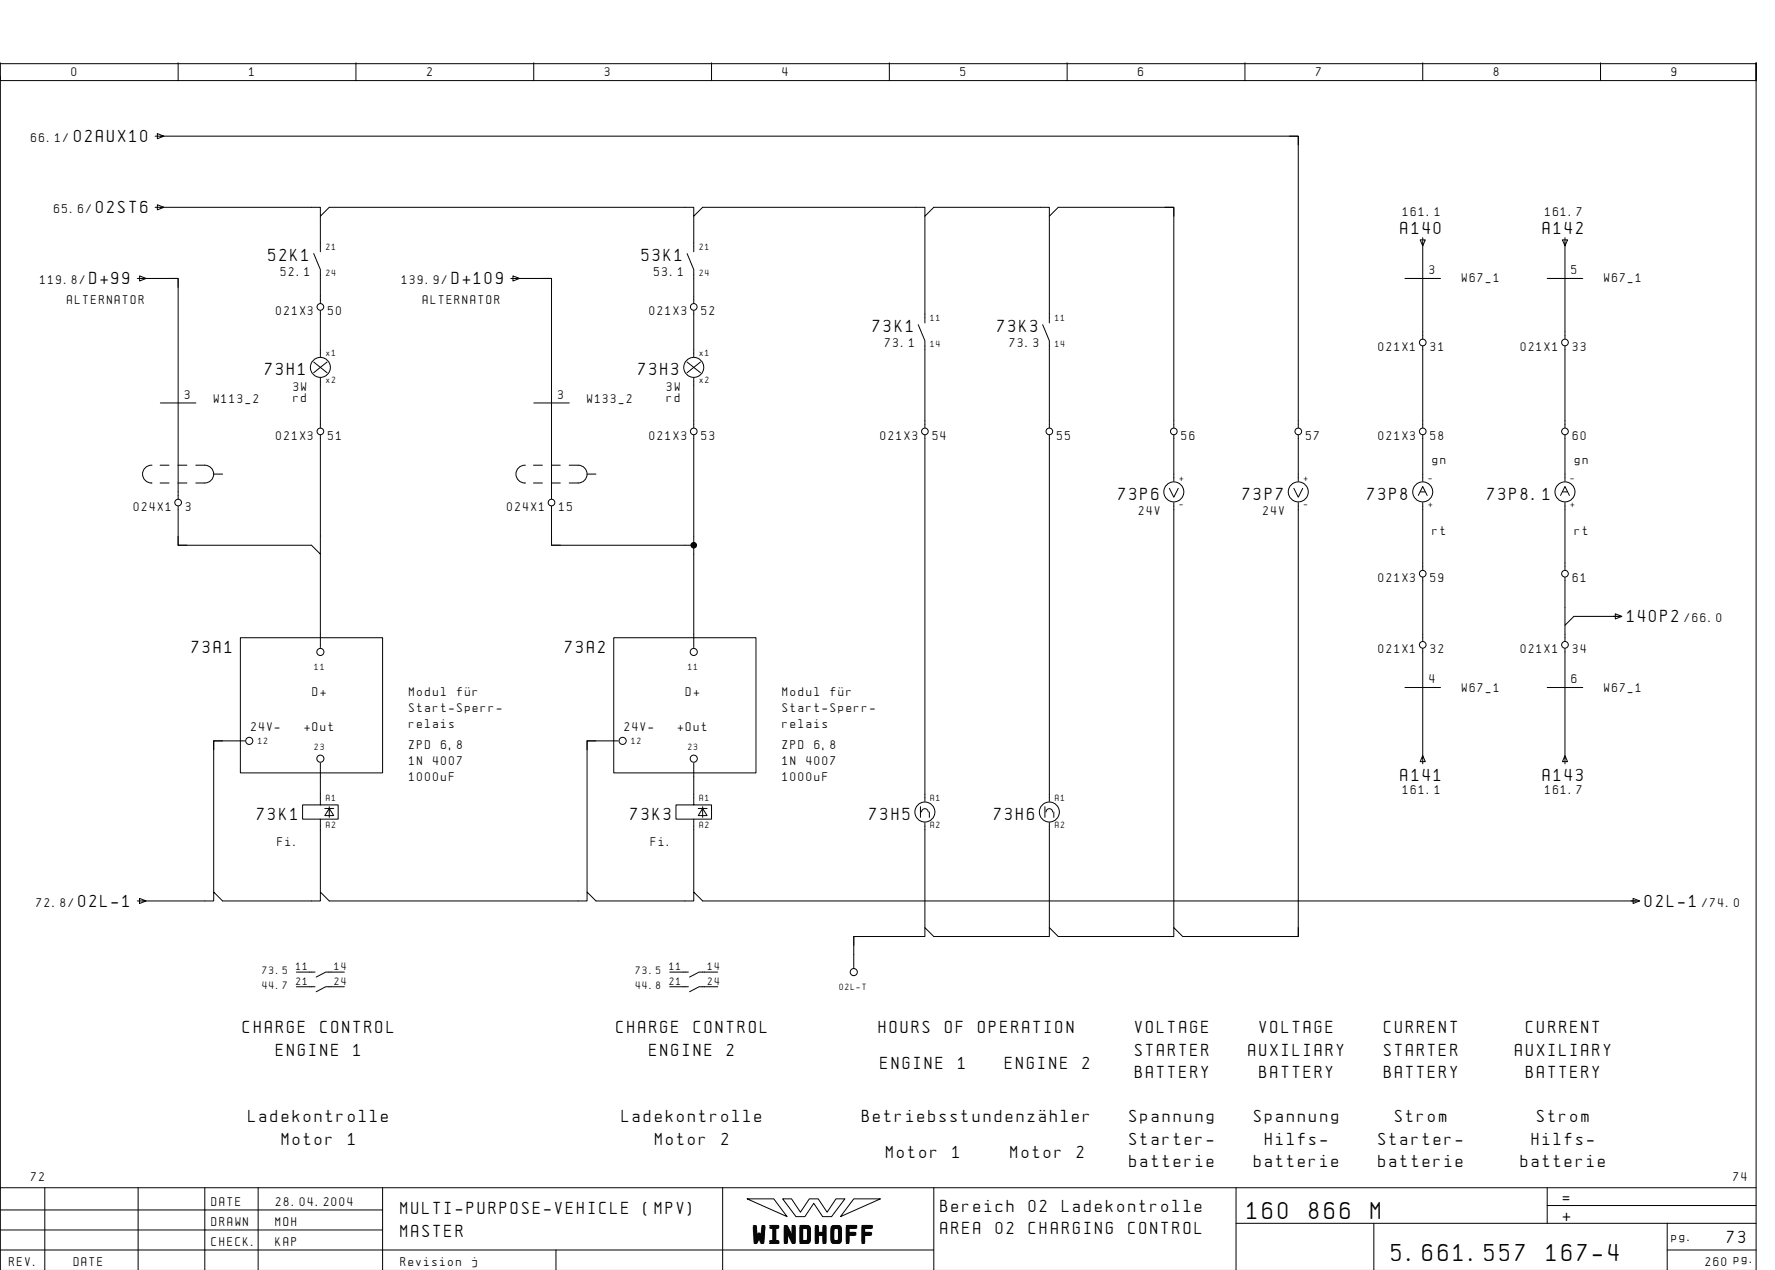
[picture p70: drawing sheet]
<svg xmlns="http://www.w3.org/2000/svg" width="399mm" height="286mm" viewBox="0 0 399 286" stroke-linecap="round" stroke-linejoin="round" font-family="sans-serif">
<defs><g id="words">
<g font-size="4.4">
<text x="280.6" y="274.1">160</text>
<text x="294.5" y="274.1">866</text>
<text x="308.4" y="274.1">M</text>
<text x="169.5" y="279.3">WINDHOFF</text>
<text x="313.1" y="283.6">5.661.557</text>
<text x="347.9" y="283.6">167-4</text>
</g>
<g font-size="3.1">
<text x="16.7" y="31.9">02AUX10</text>
<text x="21.6" y="47.9">02ST6</text>
<text x="315.1" y="52.6">A140</text>
<text x="347.1" y="52.6">A142</text>
<text x="60.4" y="58.6">52K1</text>
<text x="144.4" y="58.6">53K1</text>
<text x="20.1" y="63.9">D+99</text>
<text x="101.6" y="63.9">D+109</text>
<text x="196.4" y="74.6">73K1</text>
<text x="224.4" y="74.6">73K3</text>
<text x="59.6" y="84.4">73H1</text>
<text x="143.6" y="84.4">73H3</text>
<text x="251.6" y="112.4">73P6</text>
<text x="279.6" y="112.4">73P7</text>
<text x="307.6" y="112.4">73P8</text>
<text x="334.7" y="112.4">73P8.1</text>
<text x="366.1" y="139.9">140P2</text>
<text x="43.1" y="146.9">73A1</text>
<text x="127.1" y="146.9">73A2</text>
<text x="315.1" y="175.6">A141</text>
<text x="347.1" y="175.6">A143</text>
<text x="57.9" y="184.4">73K1</text>
<text x="141.9" y="184.4">73K3</text>
<text x="195.6" y="184.4">73H5</text>
<text x="223.6" y="184.4">73H6</text>
<text x="17.6" y="203.9">02L-1</text>
<text x="370.1" y="203.9">02L-1</text>
<text x="54.7" y="232.4">CHARGE</text>
<text x="72.1" y="232.4">CONTROL</text>
<text x="138.7" y="232.4">CHARGE</text>
<text x="156.1" y="232.4">CONTROL</text>
<text x="197.7" y="232.4">HOURS</text>
<text x="212.6" y="232.4">OF</text>
<text x="220.1" y="232.4">OPERATION</text>
<text x="255.4" y="232.4">VOLTAGE</text>
<text x="283.4" y="232.4">VOLTAGE</text>
<text x="311.4" y="232.4">CURRENT</text>
<text x="343.4" y="232.4">CURRENT</text>
<text x="62.1" y="237.4">ENGINE</text>
<text x="79.5" y="237.4">1</text>
<text x="146.1" y="237.4">ENGINE</text>
<text x="163.5" y="237.4">2</text>
<text x="255.4" y="237.4">STARTER</text>
<text x="280.9" y="237.4">AUXILIARY</text>
<text x="311.4" y="237.4">STARTER</text>
<text x="340.9" y="237.4">AUXILIARY</text>
<text x="198.1" y="240.4">ENGINE</text>
<text x="215.5" y="240.4">1</text>
<text x="226.1" y="240.4">ENGINE</text>
<text x="243.5" y="240.4">2</text>
<text x="255.4" y="242.4">BATTERY</text>
<text x="283.4" y="242.4">BATTERY</text>
<text x="311.4" y="242.4">BATTERY</text>
<text x="343.4" y="242.4">BATTERY</text>
<text x="55.9" y="252.4">Ladekontrolle</text>
<text x="63.4" y="257.4">Motor</text>
<text x="78.3" y="257.4">1</text>
<text x="139.9" y="252.4">Ladekontrolle</text>
<text x="147.4" y="257.4">Motor</text>
<text x="162.3" y="257.4">2</text>
<text x="194" y="252.4">BetriebsstundenzÑhler</text>
<text x="254.1" y="252.4">Spannung</text>
<text x="254.1" y="257.4">Starter-</text>
<text x="282.1" y="252.4">Spannung</text>
<text x="284.6" y="257.4">Hilfs-</text>
<text x="310.1" y="257.4">Starter-</text>
<text x="313.9" y="252.4">Strom</text>
<text x="344.6" y="257.4">Hilfs-</text>
<text x="345.9" y="252.4">Strom</text>
<text x="199.4" y="260.4">Motor</text>
<text x="214.3" y="260.4">1</text>
<text x="227.4" y="260.4">Motor</text>
<text x="242.3" y="260.4">2</text>
<text x="254.1" y="262.4">batterie</text>
<text x="282.1" y="262.4">batterie</text>
<text x="310.1" y="262.4">batterie</text>
<text x="342.1" y="262.4">batterie</text>
<text x="90.1" y="273.1">MULTI-PURPOSE-VEHICLE</text>
<text x="144.8" y="273.1">(MPV)</text>
<text x="211.6" y="272.6">Bereich</text>
<text x="231.5" y="272.6">02</text>
<text x="238.9" y="272.6">Ladekontrolle</text>
<text x="351.6" y="270.6">=</text>
<text x="351.6" y="274.6">+</text>
<text x="90.1" y="278.1">MASTER</text>
<text x="211.6" y="277.6">AREA</text>
<text x="224" y="277.6">02</text>
<text x="231.5" y="277.6">CHARGING</text>
<text x="253.9" y="277.6">CONTROL</text>
<text x="388.6" y="279.6">73</text>
</g>
<g font-size="2.3">
<text x="16.1" y="17.1">0</text>
<text x="56.1" y="17.1">1</text>
<text x="96.1" y="17.1">2</text>
<text x="136.1" y="17.1">3</text>
<text x="176.1" y="17.1">4</text>
<text x="216.1" y="17.1">5</text>
<text x="256.1" y="17.1">6</text>
<text x="296.1" y="17.1">7</text>
<text x="336.1" y="17.1">8</text>
<text x="376.1" y="17.1">9</text>
<text x="7" y="31.9">66.1/</text>
<text x="12.2" y="47.9">65.6/</text>
<text x="315.6" y="48.5">161.1</text>
<text x="347.6" y="48.5">161.7</text>
<text x="9" y="63.9">119.8/</text>
<text x="63.2" y="62.1">52.1</text>
<text x="90.4" y="63.9">139.9/</text>
<text x="147.2" y="62.1">53.1</text>
<text x="321.6" y="61.6">3</text>
<text x="328.9" y="63.5">W67_1</text>
<text x="353.6" y="61.6">5</text>
<text x="360.9" y="63.5">W67_1</text>
<text x="15.1" y="68.4">ALTERNATOR</text>
<text x="62.1" y="70.9">021X3</text>
<text x="73.8" y="70.9">50</text>
<text x="95.1" y="68.4">ALTERNATOR</text>
<text x="146.1" y="70.9">021X3</text>
<text x="157.8" y="70.9">52</text>
<text x="199.2" y="78.1">73.1</text>
<text x="227.2" y="78.1">73.3</text>
<text x="310.1" y="78.9">021X1</text>
<text x="321.8" y="78.9">31</text>
<text x="342.1" y="78.9">021X1</text>
<text x="353.8" y="78.9">33</text>
<text x="41.6" y="89.6">3</text>
<text x="66" y="87.9">3W</text>
<text x="125.6" y="89.6">3</text>
<text x="150" y="87.9">3W</text>
<text x="48.1" y="90.6">W113_2</text>
<text x="66" y="90.4">rd</text>
<text x="132.1" y="90.6">W133_2</text>
<text x="150" y="90.4">rd</text>
<text x="62.1" y="98.9">021X3</text>
<text x="73.8" y="98.9">51</text>
<text x="146.1" y="98.9">021X3</text>
<text x="157.8" y="98.9">53</text>
<text x="198.1" y="98.9">021X3</text>
<text x="209.8" y="98.9">54</text>
<text x="237.8" y="98.9">55</text>
<text x="265.8" y="98.9">56</text>
<text x="293.8" y="98.9">57</text>
<text x="310.1" y="98.9">021X3</text>
<text x="321.8" y="98.9">58</text>
<text x="353.8" y="98.9">60</text>
<text x="322.3" y="104.4">gn</text>
<text x="354.3" y="104.4">gn</text>
<text x="30.1" y="114.9">024X1</text>
<text x="41.8" y="114.9">3</text>
<text x="114.1" y="114.9">024X1</text>
<text x="125.8" y="114.9">15</text>
<text x="256.2" y="115.9">24V</text>
<text x="284.2" y="115.9">24V</text>
<text x="322.3" y="120.4">rt</text>
<text x="354.3" y="120.4">rt</text>
<text x="310.1" y="130.9">021X3</text>
<text x="321.8" y="130.9">59</text>
<text x="353.8" y="130.9">61</text>
<text x="379" y="139.9">/66.0</text>
<text x="310.1" y="146.9">021X1</text>
<text x="321.8" y="146.9">32</text>
<text x="342.1" y="146.9">021X1</text>
<text x="353.8" y="146.9">34</text>
<text x="321.6" y="153.6">4</text>
<text x="328.9" y="155.5">W67_1</text>
<text x="353.6" y="153.6">6</text>
<text x="360.9" y="155.5">W67_1</text>
<text x="70.3" y="156.4">D+</text>
<text x="92.1" y="156.4">Modul</text>
<text x="92.1" y="160">Start-Sperr-</text>
<text x="102.8" y="156.4">fÅr</text>
<text x="154.3" y="156.4">D+</text>
<text x="176.1" y="156.4">Modul</text>
<text x="176.1" y="160">Start-Sperr-</text>
<text x="186.8" y="156.4">fÅr</text>
<text x="56.5" y="164.4">24V-</text>
<text x="68.5" y="164.4">+Out</text>
<text x="92.1" y="163.6">relais</text>
<text x="140.5" y="164.4">24V-</text>
<text x="152.5" y="164.4">+Out</text>
<text x="176.1" y="163.6">relais</text>
<text x="92.1" y="168.4">ZPD</text>
<text x="92.1" y="172">1N</text>
<text x="97.4" y="172">4007</text>
<text x="99.2" y="168.4">6,8</text>
<text x="176.1" y="168.4">ZPD</text>
<text x="176.1" y="172">1N</text>
<text x="181.4" y="172">4007</text>
<text x="183.2" y="168.4">6,8</text>
<text x="92.1" y="175.6">1000uF</text>
<text x="176.1" y="175.6">1000uF</text>
<text x="315.6" y="178.6">161.1</text>
<text x="347.6" y="178.6">161.7</text>
<text x="62.5" y="190.4">Fi.</text>
<text x="146.5" y="190.4">Fi.</text>
<text x="8.2" y="203.9">72.8/</text>
<text x="383" y="203.9">/74.0</text>
<text x="7" y="265.6">72</text>
<text x="390" y="265.6">74</text>
<text x="47.6" y="271.1">DATE</text>
<text x="47.6" y="275.6">DRAWN</text>
<text x="62" y="275.6">MOH</text>
<text x="62.1" y="271.1">28.04.2004</text>
<text x="47.6" y="280.1">CHECK.</text>
<text x="62" y="280.1">KAP</text>
<text x="376.1" y="279.1">pg.</text>
<text x="2.1" y="284.6">REV.</text>
<text x="16.6" y="284.6">DATE</text>
<text x="90.1" y="284.6">Revision</text>
<text x="106.2" y="284.6">j</text>
<text x="383.7" y="284.6">260 pg.</text>
</g>
<g font-size="1.9">
<text x="59" y="219.1">73.5</text>
<text x="66.6" y="218.1">11</text>
<text x="66.6" y="221.4">21</text>
<text x="75.3" y="218.1">14</text>
<text x="75.3" y="221.4">24</text>
<text x="143" y="219.1">73.5</text>
<text x="150.6" y="218.1">11</text>
<text x="150.6" y="221.4">21</text>
<text x="159.3" y="218.1">14</text>
<text x="159.3" y="221.4">24</text>
<text x="59" y="222.5">44.7</text>
<text x="143" y="222.5">44.8</text>
</g>
<g font-size="1.6">
<text x="73.4" y="56.1">21</text>
<text x="157.3" y="56.1">21</text>
<text x="73.4" y="62.1">24</text>
<text x="157.3" y="62.1">24</text>
<text x="209.4" y="72.1">11</text>
<text x="237.4" y="72.1">11</text>
<text x="73.4" y="80.1">x1</text>
<text x="157.3" y="80.1">x1</text>
<text x="209.4" y="78.1">14</text>
<text x="237.4" y="78.1">14</text>
<text x="73.4" y="86.1">x2</text>
<text x="157.3" y="86.1">x2</text>
<text x="265.4" y="108.1">+</text>
<text x="293.3" y="108.1">+</text>
<text x="321.4" y="108.1">-</text>
<text x="353.4" y="108.1">-</text>
<text x="265.4" y="114.1">-</text>
<text x="293.3" y="114.1">-</text>
<text x="321.4" y="114.1">+</text>
<text x="353.4" y="114.1">+</text>
<text x="70.8" y="150.6">11</text>
<text x="154.8" y="150.6">11</text>
<text x="58.1" y="167.3">12</text>
<text x="142.1" y="167.3">12</text>
<text x="70.8" y="168.6">23</text>
<text x="154.8" y="168.6">23</text>
<text x="73.4" y="180.1">A1</text>
<text x="157.3" y="180.1">A1</text>
<text x="209.4" y="180.1">A1</text>
<text x="237.4" y="180.1">A1</text>
<text x="73.4" y="186.1">A2</text>
<text x="157.3" y="186.1">A2</text>
<text x="209.4" y="186.1">A2</text>
<text x="237.4" y="186.1">A2</text>
<text x="188.8" y="222.6">02L-T</text>
</g>
</g></defs>
<g fill="none" stroke="#000" stroke-width=".22">
<path d="M.1 14.1v4h395v-4v271.6M.1 17.1v250M.1 14.3h395M40.1 14.1v4M80.1 14.1v4M120.1 14.1v4M160.1 14.1v4M200.1 14.1v4M240.1 14.1v4M280.1 14.1v4M320.1 14.1v4M360.1 14.1v4"/>
<path d="M34.9 30.6h1.8M35.4 30l1.5 .6-1.5 .6zM36.1 30.6h256v65.6M290.1 30.6h2v2M34.9 46.6h37.2v2l2-2h82v2l2-2h50v2l2-2h26v2l2-2h26v49.6M35.4 46l1.5 .6-1.5 .6zM70.6 57l1.5 3.6v7.6M72.1 48.6v8M154.6 57l1.5 3.6v7.6M156.1 48.6v8M208.1 48.6v24M236.1 48.6v24"/>
<path d="M262.1 46.6h2v2M319.5 53.9h1.2l-.6 1.4zM320.1 53.4v22.8M351.5 53.9h1.2l-.6 1.4zM352.1 53.4v22.8M30.9 62.6h1.9M31.4 62l1.5 .6-1.5 .6zM32.1 62.6h8v49.6M38.1 62.6h2v2M72.1 69.8v10.4M114.9 62.6h1.9M115.4 62l1.5 .6-1.5 .6z"/>
<path d="M116.1 62.6h8v49.6M122.1 62.6h2v2M156.1 69.8v10.4M206.6 73l1.5 3.6v19.6M234.6 73l1.5 3.6v19.6M316.1 62.6h8M320.1 77.8v18.4M348.1 62.6h8M352.1 77.8v18.4M36.1 90.6h8M70.6 81.4l3 2.4M72.1 97.8v26.8l-2-2h-30v-8.8"/>
<path d="M72.1 85v11.2M73.6 81.4l-3 2.4M120.1 90.6h8M154.6 81.4l3 2.4M156.1 85v11.2M156.1 97.8v47.8M157.6 81.4l-3 2.4M208.1 97.8v82.4M236.1 97.8v82.4M264.1 97.8v10.4M292.1 97.8v10.4M320.1 97.8v10.4"/>
<path d="M352.1 97.8v10.4M34.2 104.6a2 2 0 0 0-2.1 2 2 2 0 0 0 2.1 2M36 108.6h2M36 104.6h2M40 108.6h2.1M40 104.6h2.1M44 104.6a3.6 3.6 0 0 1 3.5 .6 2 2 0 0 1 .4 2.2 2 2 0 0 1-1.8 1.2h-2.1M48.1 106.6h2M118.2 104.6a2 2 0 0 0-2.1 2 2 2 0 0 0 2.1 2M120 108.6h2M120 104.6h2M124 108.6h2"/>
<path d="M124 104.6h2M124.1 113.8v8.8h32M128 104.6a3.6 3.6 0 0 1 3.5 .6 2 2 0 0 1 .4 2.2 2 2 0 0 1-1.8 1.2h-2.1M132.1 106.6h2M263.1 109.8l1 2 1-2M264.1 113v95.6M291.1 109.8l1 2 1-2M292.1 113v97.6h-26l-2-2v2h-26l-2-2v2h-26l-2-2v2h-16v7M319.1 111.4l1-2 1 2M319.6 110.6h1M320.1 113v15.2M351.1 111.4l1-2 1 2"/>
<path d="M351.6 110.6h1M352.1 113v15.2M40.1 120.6v2h2M72.1 124.6v21M124.1 120.6v2h2M320.1 129.8v14.4M352.1 129.8v10.8l2-2h10.7M363.4 138l1.5 .6-1.5 .6zM54.1 143.4h32v30.4h-32zM138.1 143.4h32v30.4h-32zM316.1 154.6h8M320.1 145.8v26"/>
<path d="M348.1 154.6h8M352.1 140.6v3.6M352.1 145.8v26M50.1 166.6h-2v2M55.1 166.6h-7v34M72.1 171.6v9.4h-4v3.2h8v-3.2h-4M134.1 166.6h-2v2M139.1 166.6h-7v34M156.1 171.6v9.4h-4v3.2h8v-3.2h-4M320.1 169.9l.6 1.4h-1.2zM352.1 169.9l.6 1.4h-1.2zM72.1 184.2v16.4"/>
<path d="M73.1 181.8h2M74.1 181.4v2.4M74.1 181.8l1 1.6h-2zM156.1 184.2v16.4M157.1 181.8h2M158.1 181.8l1 1.6h-2zM158.1 181.4v2.4M207.1 181.4v2.4M207.3 182.6a.75 .75 0 0 1 .8-.7 .75 .75 0 0 1 .7 .7M208.1 185v23.6M209.1 182.6v1.2M235.1 181.4v2.4"/>
<path d="M235.3 182.6a.75 .75 0 0 1 .8-.7 .75 .75 0 0 1 .7 .7M236.1 185v23.6M237.1 182.6v1.2M31.4 202l1.5 .6-1.5 .6zM66.7 218.6h4.2M77.5 218.6h-4.2l-2.2 1.2M150.7 218.6h4.2M161.5 218.6h-4.2l-2.2 1.2M194.1 210.6h-2v2M292.1 208.6v2h-2M367.4 202l1.5 .6-1.5 .6zM368.8 202.6h-210.7l-2-2v2h-22l-2-2v2h-58l-2-2v2h-22l-2-2v2h-17.2"/>
<path d="M66.7 221.9h4.2M77.5 221.9h-4.2l-2.2 1.1M150.7 221.9h4.2M161.5 221.9h-4.2l-2.2 1.1M10.1 267.1v18.5M31.1 267.1v18.5M46.1 267.1v18.6M58.1 267.1v18.6M86.1 272.1h-86M86.1 276.6h-86M86.1 267.1v18.6M162.6 267.1v18.6"/>
<path d="M168.1 269.6h6l3 4zM176.1 269.6h2l2 3 2-3h2l2 3 2-3h2l-3 4h-2l-2-3-2 3h-2zM192.1 269.6h6l-9 4zM210.1 267.1v18.6M278.1 275.1h117M278.1 267.1v18.6M309.1 275.1v10.6M348.1 271.1h47M348.1 267.1v8M375.1 275.1v10.6M395.1 267.1h-395v18.6M125.1 281.1v4.6"/>
<path d="M210.1 281.1h-210M375.1 281.1h20"/>
<circle cx="72.1" cy="69" r=".75"/>
<circle cx="156.1" cy="69" r=".75"/>
<circle cx="320.1" cy="77" r=".75"/>
<circle cx="352.1" cy="77" r=".75"/>
<circle cx="72.1" cy="82.6" r="2.25"/>
<circle cx="72.1" cy="97" r=".75"/>
<circle cx="156.1" cy="82.6" r="2.25"/>
<circle cx="156.1" cy="97" r=".75"/>
<circle cx="208.1" cy="97" r=".75"/>
<circle cx="236.1" cy="97" r=".75"/>
<circle cx="264.1" cy="97" r=".75"/>
<circle cx="292.1" cy="97" r=".75"/>
<circle cx="320.1" cy="97" r=".75"/>
<circle cx="352.1" cy="97" r=".75"/>
<circle cx="40.1" cy="113" r=".75"/>
<circle cx="124.1" cy="113" r=".75"/>
<circle cx="264.1" cy="110.6" r="2.25"/>
<circle cx="292.1" cy="110.6" r="2.25"/>
<circle cx="320.1" cy="110.6" r="2.25"/>
<circle cx="352.1" cy="110.6" r="2.25"/>
<circle cx="320.1" cy="129" r=".75"/>
<circle cx="352.1" cy="129" r=".75"/>
<circle cx="72.1" cy="146.6" r=".8"/>
<circle cx="156.1" cy="146.6" r=".8"/>
<circle cx="320.1" cy="145" r=".75"/>
<circle cx="352.1" cy="145" r=".75"/>
<circle cx="56.1" cy="166.6" r=".8"/>
<circle cx="72.1" cy="170.6" r=".8"/>
<circle cx="140.1" cy="166.6" r=".8"/>
<circle cx="156.1" cy="170.6" r=".8"/>
<circle cx="208.1" cy="182.6" r="2.25"/>
<circle cx="236.1" cy="182.6" r="2.25"/>
<circle cx="192.1" cy="218.6" r=".8"/>
</g>
<circle cx="156.1" cy="122.6" r=".63" fill="#000" stroke="#000" stroke-width=".22"/>
<use href="#words"/>
</svg>
